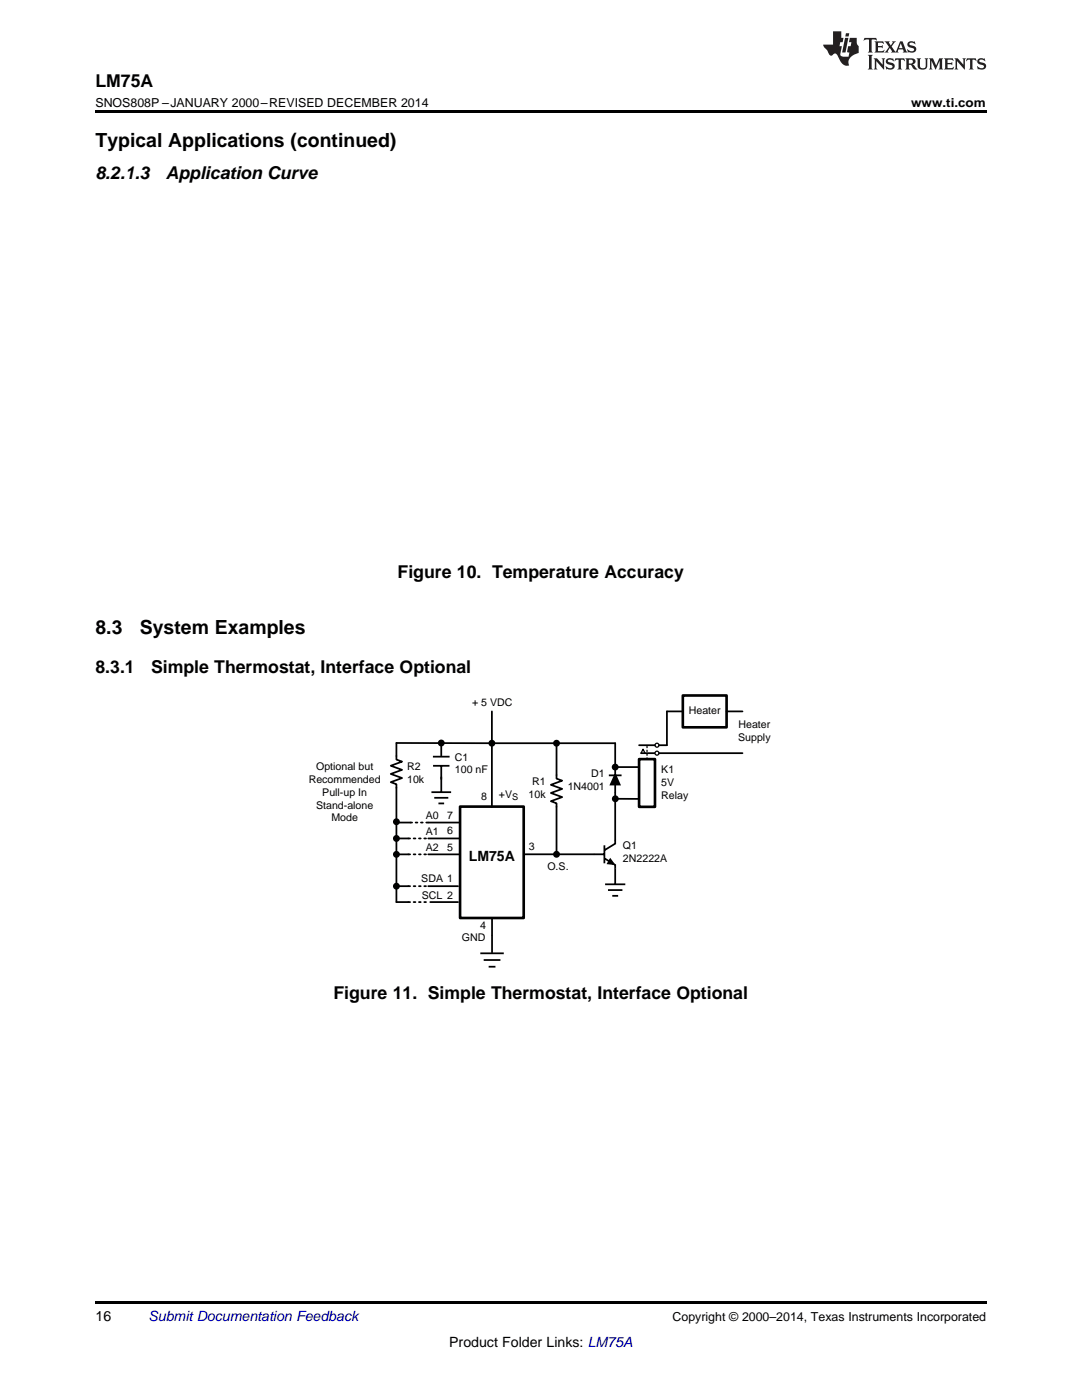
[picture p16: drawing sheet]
<svg xmlns="http://www.w3.org/2000/svg" width="216mm" height="279mm" viewBox="0 0 216 279" stroke-linecap="round" stroke-linejoin="round" font-family="sans-serif">
<defs><g id="words">
<g font-size="3.9">
<text x="19" y="29.3">Typical Applications (continued)</text>
<text x="19" y="126.6">8.3</text>
<text x="27.9" y="126.6">System Examples</text>
</g>
<g font-size="3.5">
<text x="19" y="17.3">LM75A</text>
<text x="19" y="35.6">8.2.1.3</text>
<text x="33.1" y="35.6">Application Curve</text>
<text x="79.3" y="115.3">Figure 10. Temperature Accuracy</text>
<text x="19" y="134.3">8.3.1</text>
<text x="30.1" y="134.3">Simple Thermostat, Interface Optional</text>
<text x="66.5" y="199.4">Figure 11. Simple Thermostat, Interface Optional</text>
</g>
<g font-size="2.8">
<text x="93.5" y="171.9">LM75A</text>
<text x="19" y="263.6">16</text>
<text x="89.6" y="268.9">Product Folder Links: LM75A</text>
</g>
<text font-size="2.8" fill="#0000c8" x="29.6" y="263.6">Submit Documentation Feedback</text>
<g font-size="2.5">
<text x="19" y="21.4">SNOS808P –JANUARY 2000–REVISED DECEMBER 2014</text>
<text x="181.8" y="21.4">www.ti.com</text>
<text x="134.2" y="263.6">Copyright © 2000–2014, Texas Instruments Incorporated</text>
</g>
<g font-size="2.1">
<text x="94.2" y="140.9">+ 5 VDC</text>
<text x="137.4" y="142.4">Heater</text>
<text x="147.3" y="147.8">Supply</text>
<text x="147.4" y="145.3">Heater</text>
<text x="63.1" y="153.8">Optional but</text>
<text x="81.2" y="153.7">R2</text>
<text x="90.8" y="151.8">C1</text>
<text x="90.8" y="154.4">100 nF</text>
<text x="118" y="155">D1</text>
<text x="131.9" y="154.4">K1</text>
<text x="61.6" y="156.3">Recommended</text>
<text x="63.1" y="161.4">Stand-alone</text>
<text x="64.3" y="158.8">Pull-up In</text>
<text x="81.2" y="156.2">10k</text>
<text x="96" y="159.8">8</text>
<text x="99.5" y="159.2">+V</text>
<text x="105.5" y="159.3">10k</text>
<text x="106.2" y="156.8">R1</text>
<text x="113.3" y="157.6">1N4001</text>
<text x="131.9" y="156.9">5V</text>
<text x="131.9" y="159.4">Relay</text>
<text x="66.1" y="163.9">Mode</text>
<text x="84.9" y="163.4">A0</text>
<text x="84.9" y="166.6">A1</text>
<text x="89.2" y="163.4">7</text>
<text x="89.2" y="166.5">6</text>
<text x="84.9" y="169.8">A2</text>
<text x="89.2" y="169.8">5</text>
<text x="105.5" y="169.7">3</text>
<text x="109.2" y="173.6">O.S.</text>
<text x="124.3" y="169.5">Q1</text>
<text x="124.3" y="172">2N2222A</text>
<text x="84.1" y="176.1">SDA 1</text>
<text x="84.2" y="179.4">SCL 2</text>
<text x="95.8" y="185.3">4</text>
<text x="92.1" y="187.8">GND</text>
</g>
<text font-size="1.8" x="102.2" y="159.6">S</text>
</g></defs>
<path d="M19 259.7h177.8v.5h-177.8z" fill="#000"/>
<path d="M91.8 161h12.7v22.2h-12.7z" fill="none" stroke="#000" stroke-width=".53"/>
<g fill="none" stroke="#000" stroke-width=".35">
<path d="M79.1 148.3h43.7v4.8M98.1 142v19M111 148.3v7.1l1.2 .4-2.3 .8 2.3 .8-2.3 .9 2.3 .8-2.3 .8 1.1 .4v10.2M122.8 158.2v10.2l-2.1 1.2M104.7 170.5h15.9M120.6 168.7v3.6M120.7 171.4l2.1 1.2v.8M120.7 176.5h4.1M121.3 177.6h2.9M121.8 171.5l.7 .9-1.2-.1zM122.2 178.8h1.1M122.8 173.3v3"/>
<path d="M95.8 190.3h4.7M96.5 191.6h3.4M97.5 192.9h1.4M98.2 183.2v6.9"/>
<circle cx="98.1" cy="148.3" r=".51"/>
<circle cx="111" cy="148.3" r=".51"/>
<circle cx="111" cy="170.5" r=".51"/>
</g>
<g fill="#000">
<path d="M121.8 171.5l.7 .9-1.2-.1z"/>
<circle cx="98.1" cy="148.3" r=".51"/>
<circle cx="111" cy="148.3" r=".51"/>
<circle cx="111" cy="170.5" r=".51"/>
</g>
<path d="M127.5 151.5h3.2v9.5h-3.2z" fill-rule="evenodd" fill="#fff"/>
<path d="M127.5 151.5h3.2v9.5h-3.2z" fill="none" stroke="#000" stroke-width=".53"/>
<path d="M121.5 154.7h2.5M122.8 154.6l.8 2h-1.7zM122.8 159.4h4.7M127.5 153.1h-4.7v5.1M133.1 142v6.7" fill="none" stroke="#000" stroke-width=".35"/>
<path d="M122.8 154.6l.8 2h-1.7z" fill="#000"/>
<path d="M136.2 138.8h8.8v6.4h-8.8z" fill-rule="evenodd" fill="#fff"/>
<path d="M136.2 138.8h8.8v6.4h-8.8z" fill="none" stroke="#000" stroke-width=".53"/>
<circle cx="131.1" cy="148.7" r=".4" fill="#fff"/>
<circle cx="131.1" cy="148.7" r=".4" fill="none" stroke="#000" stroke-width=".25"/>
<path d="M127.5 148.7h3.2M127.9 150.3h2.8" fill="none" stroke="#000" stroke-width=".35"/>
<circle cx="131.1" cy="150.3" r=".4" fill="#fff"/>
<g fill="none" stroke="#000" stroke-width=".25">
<path d="M127.9 150.3l.4-.8 .4 .8"/>
<circle cx="131.1" cy="150.3" r=".4"/>
</g>
<g fill="none" stroke="#000" stroke-width=".35">
<path d="M79.1 148.3v3.3l1.1 .4-2.2 .8 2.2 .8-2.2 .9 2.2 .8-2.2 .8 1.1 .4v23.5h2.4M86.1 158.1h3.9M86.4 151h3.3M86.4 152.8h3.3M86.6 159.2h2.9M88 148.3v2.5M88 152.8l.1 5.1M131.5 150.3h16.7M131.5 148.7h1.6M133.1 142h3.1M145 142h3.2M79.1 164.2h2.8"/>
<path d="M79.1 167.3h2.4M79.1 170.5h2.4M79.1 176.9h2.4M85.4 164.2h6.4M85.4 167.3h6.4M85.4 170.5h6.4M85.4 176.9h6M87.5 160.3h1.1M85.8 180h5.6"/>
<circle cx="88" cy="148.3" r=".51"/>
<circle cx="122.8" cy="153.1" r=".51"/>
<circle cx="122.8" cy="159.4" r=".51"/>
<circle cx="79.1" cy="164" r=".51"/>
<circle cx="79.1" cy="176.9" r=".51"/>
<circle cx="79.1" cy="170.5" r=".51"/>
<circle cx="79.1" cy="167.3" r=".51"/>
</g>
<path d="M129.1 151.5v-2.8" fill="none" stroke="#000" stroke-width=".25" stroke-dasharray=".3 .5"/>
<g fill="#000">
<circle cx="88" cy="148.3" r=".51"/>
<circle cx="122.8" cy="153.1" r=".51"/>
<circle cx="122.8" cy="159.4" r=".51"/>
<circle cx="79.1" cy="164" r=".51"/>
<circle cx="79.1" cy="176.9" r=".51"/>
<circle cx="79.1" cy="170.5" r=".51"/>
<circle cx="79.1" cy="167.3" r=".51"/>
</g>
<path d="M81.5 167.3h3.9M81.5 170.5h3.9M81.5 176.9h3.9M81.9 164.2h3.5M81.5 180h3.9" fill="none" stroke="#000" stroke-width=".35" stroke-dasharray=".4 .7"/>
<path d="M19 22h177.8v.5h-177.8z" fill="#000"/>
<g fill="#231f20">
<path d="M172.5 7.6l-.1 .5 .4-.2h.6v.1v2.1l-.2 .4h.9l-.2-.4v-2.1l.1-.1h.5l.5 .2-.2-.5zM174.5 8.3l.2 .3v1.5l-.2 .4h1.8l.2-.6a1.04 1.04 0 0 1-1.3 .2v-.7h.6l.3 .2v-.6l-.3 .2h-.6v-.6l.8-.1 .4 .3-.2-.5zM176.5 8.3l.9 1.1-.9 1.1h.8l-.2-.2 .4-.7 .5 .7-.2 .2h1.5l-.2-.2 .2-.4h.9l.1 .4-.2 .2h1l-.3-.3-.7-1.9h-.5l-.9 2-.8-1 .9-1h-.8l.1 .3-.4 .5-.3-.6 .1-.2zM179.7 8.6l.4 1h-.7zM181.3 8.4a.63 .63 0 0 0-.2 .7 .63 .63 0 0 0 .6 .4l.6 .2 .1 .2a.75 .75 0 0 1-.7 .4 .75 .75 0 0 1-.6-.5l.1 .7 .1-.1a1.11 1.11 0 0 0 1.5-.6 1.13 1.13 0 0 0-1.2-.8l-.1-.4a1.04 1.04 0 0 1 1.2 .2l-.2-.5-.2 .1-.4-.2zM173.2 10.9l.2 .4v2.2l-.2 .4h1l-.3-.4v-2.2l.3-.4zM174.3 11.6l.3 .4v1.5l-.3 .4h.8l-.2-.4v-1.3l1.5 1.7v-1.9l.2-.4h-.7l.2 .4v.9l-1.1-1.3zM177 11.8a.62 .62 0 0 0-.2 .7 .62 .62 0 0 0 .6 .4l.6 .1 .1 .3a.76 .76 0 0 1-.7 .3 .76 .76 0 0 1-.7-.4l.2 .7 .1-.1a1.11 1.11 0 0 0 1.5-.6 1.13 1.13 0 0 0-1.2-.8l-.1-.4a1.04 1.04 0 0 1 1.2 .2l-.2-.6-.2 .1-.5-.1zM178.7 11.6l-.2 .6a.61 .61 0 0 1 .8-.3v1.6l-.2 .4h.9l-.2-.4v-1.6a.63 .63 0 0 1 .7 .3l-.1-.6zM180.6 11.6l.3 .4v1.5l-.3 .4h1l-.2-.2-.1-.8 .6 .2a.76 .76 0 0 0 1.2 .7l-1-1a.58 .58 0 0 0 .6-.5 .58 .58 0 0 0-.5-.6zM181.4 11.9h.1a.45 .45 0 0 1 .5 .1 .45 .45 0 0 1 .1 .5l-.8 .2zM182.9 11.6l.2 .2a2.17 2.17 0 0 0 .3 1.9 .99 .99 0 0 0 1.6-.6v-1.1l.2-.4h-.7l.2 .2a1.92 1.92 0 0 1-.2 1.8 .6 .6 0 0 1-.9-.5v-1.1l.2-.4zM185.4 11.6l.2 .4v1.5l-.2 .4h.7l-.2-.4v-1.4l.8 1.8 .8-1.8v1.4l-.2 .4h.9l-.2-.4v-1.5l.2-.4h-.8l-.6 1.5-.6-1.5zM188.4 11.6l.2 .4v1.5l-.2 .4h1.8l.1-.6a1.04 1.04 0 0 1-1.2 .1v-.6h.5l.4 .2v-.6l-.4 .2h-.5v-.7h.8l.3 .3-.1-.6zM190.5 11.6l.2 .4v1.5l-.2 .4h.7l-.2-.4v-1.3l1.5 1.7v-1.9l.2-.4h-.7l.2 .4v.9l-1.1-1.3zM192.9 11.6l-.1 .6a.61 .61 0 0 1 .7-.3l.1 1.6-.3 .4h1l-.3-.4 .1-1.6a.63 .63 0 0 1 .7 .3l-.1-.6zM195.2 11.8a.62 .62 0 0 0-.2 .7 .62 .62 0 0 0 .6 .4l.6 .1 .1 .3a.76 .76 0 0 1-.7 .3 .76 .76 0 0 1-.6-.4l.1 .7 .1-.1a1.11 1.11 0 0 0 1.6-.6 1.13 1.13 0 0 0-1.3-.8l-.1-.4a1.04 1.04 0 0 1 1.2 .2l-.1-.6-.2 .1-.5-.1z"/>
<path d="M166.2 6.3v2.6h-1.9v.4l.8 .9a.91 .91 0 0 0 1 .8 .56 .56 0 0 1 .5-.3 .56 .56 0 0 1 .5 .3l.4 .8a1.53 1.53 0 0 0 1.9 1.2 1.54 1.54 0 0 1 1-2.1l.9-.3v-1.4a1.52 1.52 0 0 1-.4-1.6h-1.3l-.2 .8h.5l-.2 .8h-.5l-.1 1v.2l.4 .1-.2 .8a1.93 1.93 0 0 1-1.6-.3l.3-1.8h-.5l.2-.8h.4l.2-.8h-.4v-1.3zM168.6 7.6l-.6 2.9h.7l.6-2.9zM168.8 6.6l-.1 .7h.6l.2-.7z"/>
</g>
<use href="#words"/>
</svg>
